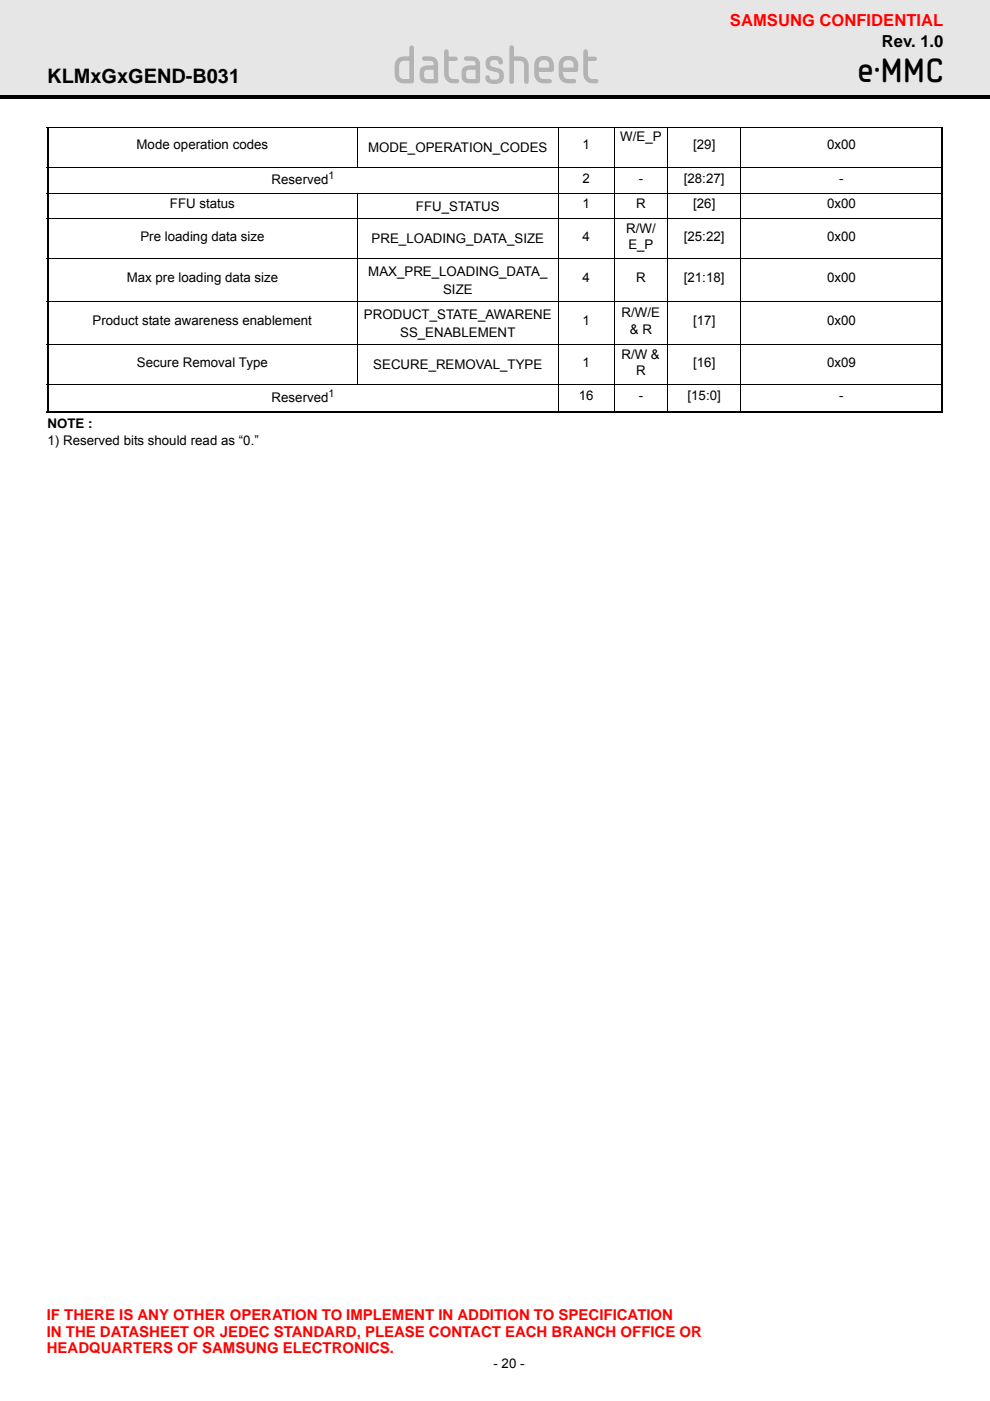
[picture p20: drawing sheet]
<svg xmlns="http://www.w3.org/2000/svg" width="210mm" height="297mm" viewBox="0 0 210 297" stroke-linecap="round" stroke-linejoin="round" font-family="sans-serif">
<defs><g id="words">
<text font-size="10.6" fill="#b3b3b3" x="83.1" y="17.6">datasheet</text>
<text font-size="7" x="181.7" y="17.4">e·MMC</text>
<text font-size="4.2" x="10" y="17.6">KLMxGxGEND-B031</text>
<text font-size="3.5" fill="#f00" x="154.8" y="5.5">SAMSUNG CONFIDENTIAL</text>
<text font-size="3.5" x="187" y="9.9">Rev. 1.0</text>
<g font-size="3.2" fill="#f00">
<text x="9.9" y="279.8">IF THERE IS ANY OTHER OPERATION TO IMPLEMENT IN ADDITION TO SPECIFICATION</text>
<text x="9.9" y="283.4">IN THE DATASHEET OR JEDEC STANDARD, PLEASE CONTACT EACH BRANCH OFFICE OR</text>
<text x="9.9" y="286.9">HEADQUARTERS OF SAMSUNG ELECTRONICS.</text>
</g>
<g font-size="2.8">
<text x="131.5" y="29.9">W/E_P</text>
<text x="29" y="31.6">Mode operation codes</text>
<text x="78" y="32.2">MODE_OPERATION_CODES</text>
<text x="123.5" y="31.6">1</text>
<text x="147" y="31.6">[29]</text>
<text x="175.3" y="31.6">0x00</text>
<text x="57.6" y="39.1">Reserved</text>
<text x="123.5" y="38.7">2</text>
<text x="135.4" y="38.7">-</text>
<text x="145" y="38.7">[28:27]</text>
<text x="177.9" y="38.7">-</text>
<text x="36" y="44.2">FFU status</text>
<text x="88.2" y="44.7">FFU_STATUS</text>
<text x="123.5" y="44.2">1</text>
<text x="134.9" y="44.2">R</text>
<text x="147" y="44.2">[26]</text>
<text x="175.3" y="44.2">0x00</text>
<text x="29.8" y="51.1">Pre loading data size</text>
<text x="78.8" y="51.6">PRE_LOADING_DATA_SIZE</text>
<text x="123.5" y="51.1">4</text>
<text x="132.8" y="49.3">R/W/</text>
<text x="133.2" y="52.8">E_P</text>
<text x="145" y="51.1">[25:22]</text>
<text x="175.3" y="51.1">0x00</text>
<text x="26.9" y="59.9">Max pre loading data size</text>
<text x="78.1" y="58.4">MAX_PRE_LOADING_DATA_</text>
<text x="123.5" y="59.9">4</text>
<text x="134.9" y="59.9">R</text>
<text x="145" y="59.9">[21:18]</text>
<text x="175.3" y="59.9">0x00</text>
<text x="93.9" y="62.3">SIZE</text>
<text x="19.6" y="69">Product state awareness enablement</text>
<text x="77.2" y="67.6">PRODUCT_STATE_AWARENE</text>
<text x="84.8" y="71.4">SS_ENABLEMENT</text>
<text x="123.5" y="69">1</text>
<text x="131.8" y="67.2">R/W/E</text>
<text x="133.5" y="70.8">&amp; R</text>
<text x="147" y="69">[17]</text>
<text x="175.3" y="69">0x00</text>
<text x="29" y="77.8">Secure Removal Type</text>
<text x="123.5" y="77.8">1</text>
<text x="131.8" y="76">R/W &amp;</text>
<text x="147" y="77.8">[16]</text>
<text x="175.3" y="77.8">0x09</text>
<text x="79.1" y="78.3">SECURE_REMOVAL_TYPE</text>
<text x="134.9" y="79.5">R</text>
<text x="57.6" y="85.2">Reserved</text>
<text x="122.7" y="84.9">16</text>
<text x="135.4" y="84.9">-</text>
<text x="145.8" y="84.9">[15:0]</text>
<text x="177.9" y="84.9">-</text>
<text x="10.1" y="90.7">NOTE :</text>
<text x="10.1" y="94.4">1) Reserved bits should read as “0.”</text>
<text x="104.6" y="290">- 20 -</text>
</g>
<g font-size="2.2">
<text x="69.7" y="38">1</text>
<text x="69.7" y="84.1">1</text>
</g>
</g></defs>
<path d="M0 0h209.9v20.6h-209.9z" fill="#e6e6e6"/>
<path d="M0 20.3h209.9v.7h-209.9z" fill="#000"/>
<g fill="#fff">
<path d="M9.9 288.2h53.4v6.2h-53.4z"/>
<path d="M158 278.7h42.3v15.7h-42.3z"/>
</g>
<path d="M10.1 27v60.1M199.8 27v60.1M9.9 87.3h190.1" fill="none" stroke="#000" stroke-width=".36"/>
<g fill="none" stroke="#000" stroke-width=".21">
<path d="M9.9 26.9h190.1M9.9 35.4h190.1M75.7 26.9v8.6M118.4 26.9v60.5M130.2 26.9v60.5M141.6 26.9v60.5M157 26.9v60.5M9.9 41.1h190.1M9.9 46.4h190.1M9.9 54.8h190.1M75.7 41v40.6M9.9 64h190.1"/>
<path d="M9.9 73.1h190.1M9.9 81.6h190.1"/>
</g>
<use href="#words"/>
</svg>
